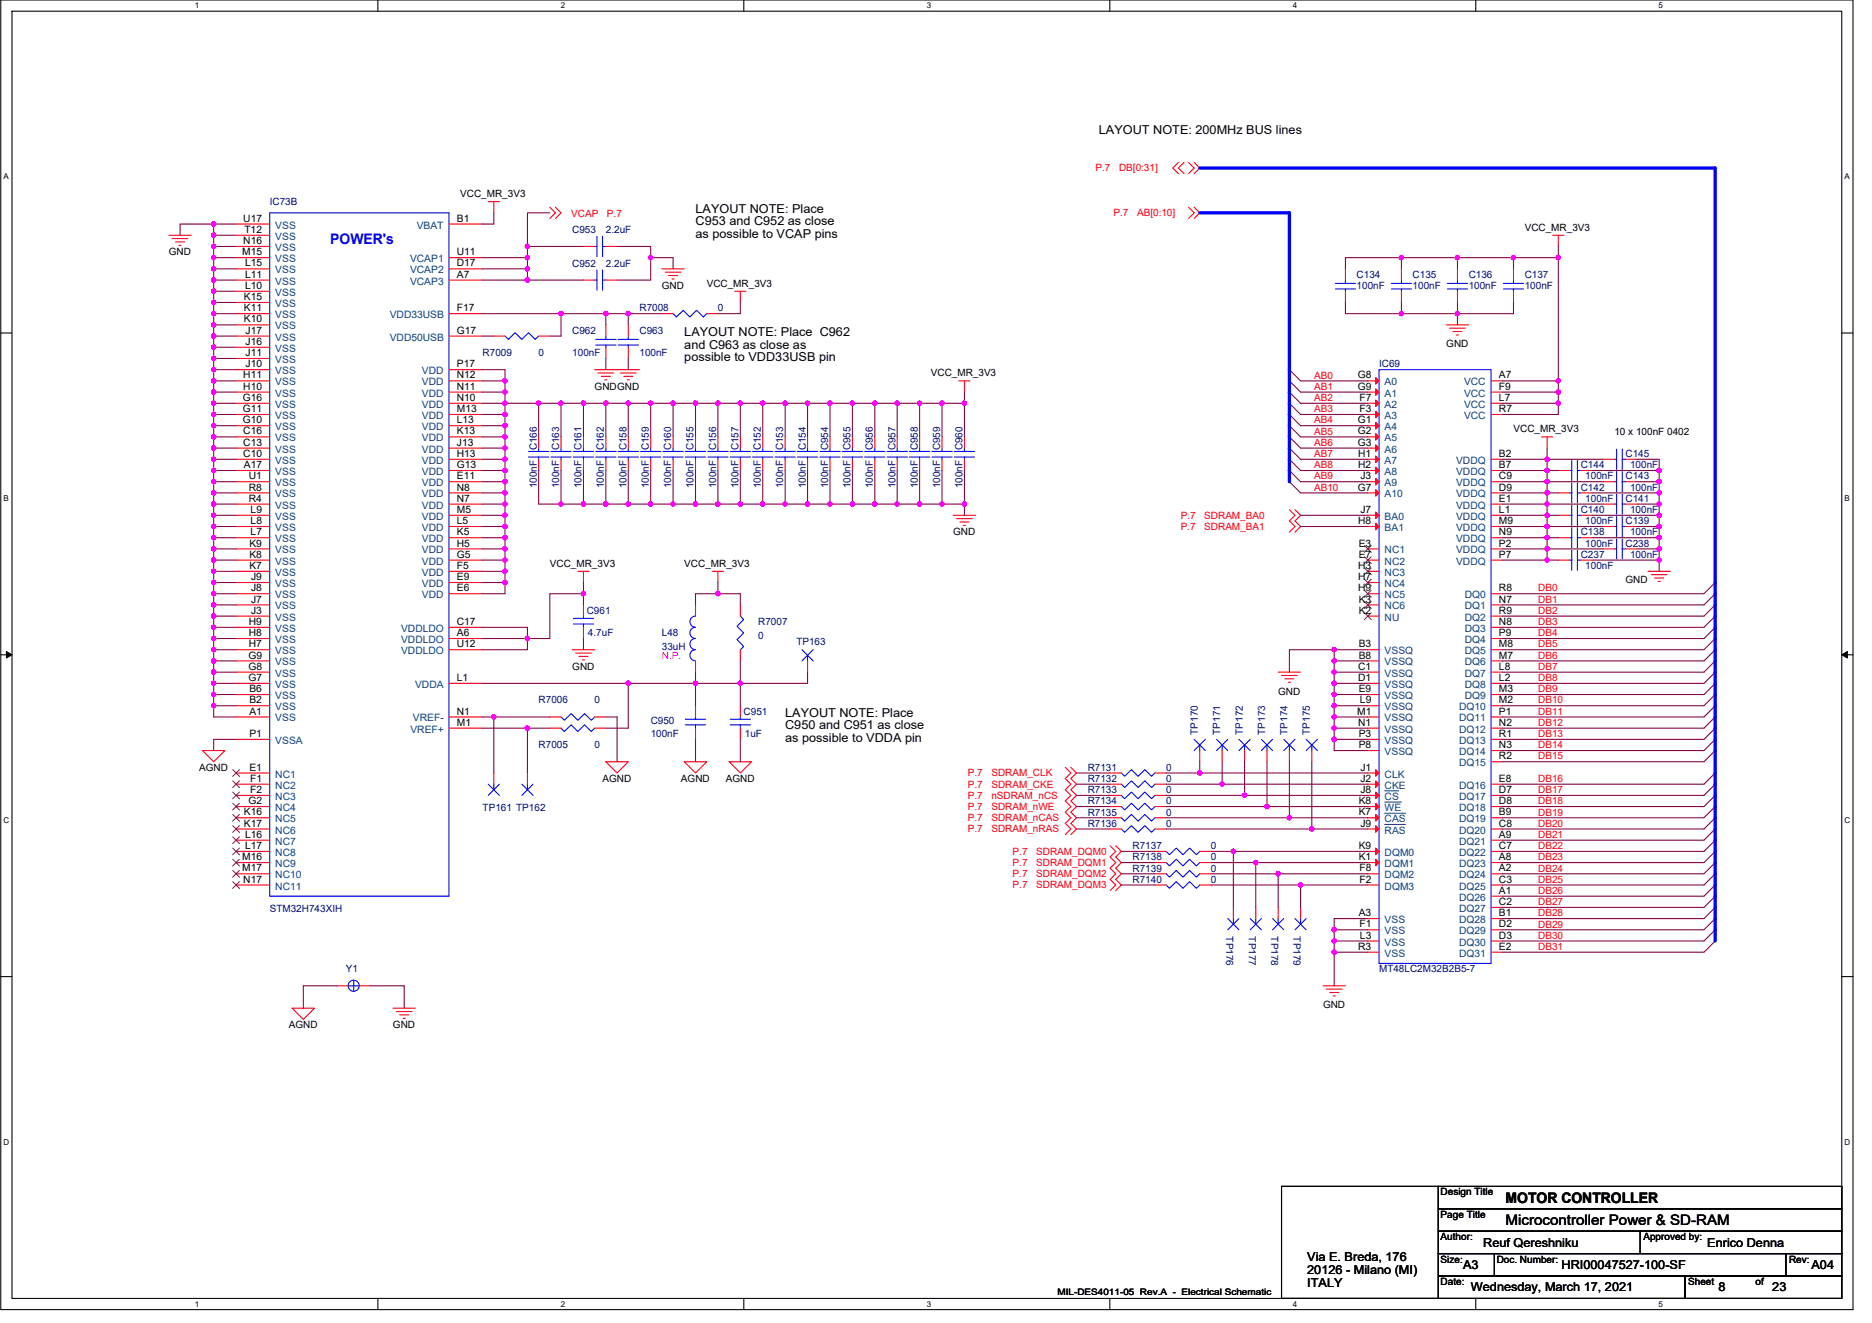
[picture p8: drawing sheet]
<svg xmlns="http://www.w3.org/2000/svg" width="297mm" height="210mm" viewBox="0 0 297 210" stroke-linecap="round" stroke-linejoin="round" font-family="sans-serif">
<defs><g id="words">
<text font-size="2.3" fill="#00f" x="52.4" y="38.8">POWER's</text>
<g font-size="2.3">
<text x="238.9" y="191">MOTOR CONTROLLER</text>
<text x="238.9" y="194.5">Microcontroller Power &amp; SD-RAM</text>
</g>
<g font-size="1.9">
<text x="174.4" y="21.3">LAYOUT NOTE: 200MHz BUS lines</text>
<text x="110.4" y="33.8">LAYOUT NOTE: Place</text>
<text x="110.4" y="35.8">C953 and C952 as close</text>
<text x="110.4" y="37.8">as possible to VCAP pins</text>
<text x="108.6" y="53.3">LAYOUT NOTE: Place C962</text>
<text x="108.6" y="55.3">and C963 as close as</text>
<text x="108.6" y="57.3">possible to VDD33USB pin</text>
<text x="124.6" y="113.8">LAYOUT NOTE: Place</text>
<text x="124.6" y="115.8">C950 and C951 as close</text>
<text x="124.6" y="117.8">as possible to VDDA pin</text>
<text x="235.3" y="197.9">Reuf Qereshniku</text>
<text x="270.9" y="197.9">Enrico Denna</text>
<text x="207.4" y="200.2">Via E. Breda, 176</text>
<text x="207.4" y="202.2">20126 - Milano (MI)</text>
<text x="232.2" y="201.4">A3</text>
<text x="247.8" y="201.4">HRI00047527-100-SF</text>
<text x="287.4" y="201.4">A04</text>
<text x="207.4" y="204.2">ITALY</text>
<text x="233.4" y="205">Wednesday, March 17, 2021</text>
<text x="272.7" y="205">8</text>
<text x="281.2" y="205">23</text>
</g>
<g font-size="1.6" fill="#f00">
<text x="173.8" y="27.2">P.7</text>
<text x="177.6" y="27.2">DB[0:31]</text>
<text x="90.6" y="34.5">VCAP</text>
<text x="96.3" y="34.5">P.7</text>
<text x="176.7" y="34.3">P.7</text>
<text x="180.4" y="34.3">AB[0:10]</text>
<text x="208.5" y="60.1">AB0</text>
<text x="208.5" y="61.9">AB1</text>
<text x="208.5" y="63.6">AB2</text>
<text x="208.5" y="65.4">AB3</text>
<text x="208.5" y="67.2">AB4</text>
<text x="208.5" y="69">AB5</text>
<text x="208.5" y="70.8">AB6</text>
<text x="208.5" y="72.5">AB7</text>
<text x="208.5" y="74.3">AB8</text>
<text x="208.5" y="76.1">AB9</text>
<text x="208.5" y="77.9">AB10</text>
<text x="187.3" y="82.3">P.7</text>
<text x="191.1" y="82.3">SDRAM_BA0</text>
<text x="187.3" y="84.1">P.7</text>
<text x="191.1" y="84.1">SDRAM_BA1</text>
<text x="244.1" y="93.9">DB0</text>
<text x="244.1" y="95.7">DB1</text>
<text x="244.1" y="97.4">DB2</text>
<text x="244.1" y="99.2">DB3</text>
<text x="244.1" y="101">DB4</text>
<text x="244.1" y="102.8">DB5</text>
<text x="244.1" y="104.5">DB6</text>
<text x="244.1" y="106.3">DB7</text>
<text x="244.1" y="108.1">DB8</text>
<text x="244.1" y="109.9">DB9</text>
<text x="244.1" y="111.7">DB10</text>
<text x="244.1" y="113.4">DB11</text>
<text x="244.1" y="115.2">DB12</text>
<text x="244.1" y="117">DB13</text>
<text x="244.1" y="118.8">DB14</text>
<text x="153.6" y="123.2">P.7</text>
<text x="153.6" y="125">P.7</text>
<text x="157.3" y="123.2">SDRAM_CLK</text>
<text x="157.3" y="125">SDRAM_CKE</text>
<text x="244.1" y="120.5">DB15</text>
<text x="244.1" y="124.1">DB16</text>
<text x="244.1" y="125.9">DB17</text>
<text x="153.6" y="126.8">P.7</text>
<text x="153.6" y="128.5">P.7</text>
<text x="153.6" y="130.3">P.7</text>
<text x="157.3" y="126.8">nSDRAM_nCS</text>
<text x="157.3" y="128.5">SDRAM_nWE</text>
<text x="157.3" y="130.3">SDRAM_nCAS</text>
<text x="244.1" y="127.7">DB18</text>
<text x="244.1" y="129.4">DB19</text>
<text x="244.1" y="131.2">DB20</text>
<text x="153.6" y="132.1">P.7</text>
<text x="157.3" y="132.1">SDRAM_nRAS</text>
<text x="160.7" y="135.7">P.7</text>
<text x="160.7" y="137.4">P.7</text>
<text x="164.4" y="135.7">SDRAM_DQM0</text>
<text x="164.4" y="137.4">SDRAM_DQM1</text>
<text x="244.1" y="133">DB21</text>
<text x="244.1" y="134.8">DB22</text>
<text x="244.1" y="136.5">DB23</text>
<text x="160.7" y="139.2">P.7</text>
<text x="160.7" y="141">P.7</text>
<text x="164.4" y="139.2">SDRAM_DQM2</text>
<text x="164.4" y="141">SDRAM_DQM3</text>
<text x="244.1" y="138.3">DB24</text>
<text x="244.1" y="140.1">DB25</text>
<text x="244.1" y="141.9">DB26</text>
<text x="244.1" y="143.7">DB27</text>
<text x="244.1" y="145.4">DB28</text>
<text x="244.1" y="147.2">DB29</text>
<text x="244.1" y="149">DB30</text>
<text x="244.1" y="150.8">DB31</text>
</g>
<g font-size="1.6">
<text x="38.6" y="35.2">U17</text>
<text x="72.5" y="35.2">B1</text>
<text x="73" y="31.3">VCC_MR_3V3</text>
<text x="26.8" y="40.5">GND</text>
<text x="38.4" y="40.5">M15</text>
<text x="38.6" y="38.7">N16</text>
<text x="38.8" y="37">T12</text>
<text x="72.5" y="40.5">U11</text>
<text x="241.9" y="36.6">VCC_MR_3V3</text>
<text x="38.7" y="47.6">K15</text>
<text x="38.9" y="45.8">L10</text>
<text x="38.9" y="44.1">L11</text>
<text x="38.9" y="42.3">L15</text>
<text x="72.5" y="42.3">D17</text>
<text x="72.5" y="44.1">A7</text>
<text x="105" y="45.9">GND</text>
<text x="112.1" y="45.5">VCC_MR_3V3</text>
<text x="38.7" y="51.2">K10</text>
<text x="38.7" y="49.4">K11</text>
<text x="39" y="53">J17</text>
<text x="72.5" y="49.4">F17</text>
<text x="72.5" y="53">G17</text>
<text x="39" y="58.3">J10</text>
<text x="39" y="56.5">J11</text>
<text x="39" y="54.7">J16</text>
<text x="72.5" y="58.3">P17</text>
<text x="147.7" y="59.7">VCC_MR_3V3</text>
<text x="229.5" y="55.1">GND</text>
<text x="38.5" y="65.4">G11</text>
<text x="38.5" y="63.6">G16</text>
<text x="38.6" y="61.8">H10</text>
<text x="38.6" y="60.1">H11</text>
<text x="72.5" y="65.4">M13</text>
<text x="72.5" y="63.6">N10</text>
<text x="72.5" y="61.8">N11</text>
<text x="72.5" y="60.1">N12</text>
<text x="94.4" y="61.9">GNDGND</text>
<text x="215.4" y="60.1">G8</text>
<text x="215.4" y="61.8">G9</text>
<text x="215.7" y="63.6">F7</text>
<text x="215.7" y="65.4">F3</text>
<text x="237.8" y="60.1">A7</text>
<text x="237.8" y="61.8">F9</text>
<text x="237.8" y="63.6">L7</text>
<text x="237.8" y="65.4">R7</text>
<text x="38.5" y="67.2">G10</text>
<text x="38.6" y="70.7">C13</text>
<text x="38.6" y="69">C16</text>
<text x="72.5" y="70.7">J13</text>
<text x="72.5" y="69">K13</text>
<text x="72.5" y="67.2">L13</text>
<text x="215.4" y="67.2">G1</text>
<text x="215.4" y="69">G2</text>
<text x="215.4" y="70.7">G3</text>
<text x="240.2" y="68.6">VCC_MR_3V3</text>
<text x="256.2" y="69">10 x 100nF 0402</text>
<text x="38.6" y="72.5">C10</text>
<text x="38.7" y="74.3">A17</text>
<text x="39.5" y="77.9">R8</text>
<text x="39.5" y="76.1">U1</text>
<text x="72.5" y="76.1">E11</text>
<text x="72.5" y="74.3">G13</text>
<text x="72.5" y="72.5">H13</text>
<text x="72.5" y="77.9">N8</text>
<text x="215.4" y="77.9">G7</text>
<text x="215.5" y="72.5">H1</text>
<text x="215.5" y="74.3">H2</text>
<text x="215.9" y="76.1">J3</text>
<text x="237.8" y="76.1">C9</text>
<text x="237.8" y="74.3">B7</text>
<text x="237.8" y="72.5">B2</text>
<text x="237.8" y="77.9">D9</text>
<text x="39.5" y="79.6">R4</text>
<text x="39.8" y="83.2">L8</text>
<text x="39.8" y="81.4">L9</text>
<text x="72.5" y="83.2">L5</text>
<text x="72.5" y="81.4">M5</text>
<text x="72.5" y="79.6">N7</text>
<text x="215.5" y="83.2">H8</text>
<text x="215.9" y="81.4">J7</text>
<text x="237.8" y="79.6">E1</text>
<text x="237.8" y="81.4">L1</text>
<text x="237.8" y="83.2">M9</text>
<text x="39.6" y="88.5">K8</text>
<text x="39.6" y="86.7">K9</text>
<text x="39.8" y="85">L7</text>
<text x="72.5" y="88.5">G5</text>
<text x="72.5" y="86.7">H5</text>
<text x="72.5" y="85">K5</text>
<text x="87.2" y="90">VCC_MR_3V3</text>
<text x="108.6" y="90">VCC_MR_3V3</text>
<text x="151.3" y="85">GND</text>
<text x="215.6" y="86.7">E3</text>
<text x="215.6" y="88.5">E7</text>
<text x="237.8" y="85">N9</text>
<text x="237.8" y="86.7">P2</text>
<text x="237.8" y="88.5">P7</text>
<text x="39.6" y="90.3">K7</text>
<text x="39.9" y="95.6">J7</text>
<text x="39.9" y="93.9">J8</text>
<text x="39.9" y="92.1">J9</text>
<text x="72.5" y="93.9">E6</text>
<text x="72.5" y="92.1">E9</text>
<text x="72.5" y="90.3">F5</text>
<text x="215.5" y="93.9">H9</text>
<text x="215.5" y="90.3">H3</text>
<text x="215.5" y="92.1">H7</text>
<text x="215.6" y="95.6">K3</text>
<text x="237.8" y="93.9">R8</text>
<text x="237.8" y="95.6">N7</text>
<text x="257.9" y="92.5">GND</text>
<text x="39.5" y="101">H8</text>
<text x="39.5" y="99.2">H9</text>
<text x="39.9" y="97.4">J3</text>
<text x="72.5" y="99.2">C17</text>
<text x="72.5" y="101">A6</text>
<text x="215.6" y="97.4">K2</text>
<text x="237.8" y="97.4">R9</text>
<text x="237.8" y="99.2">N8</text>
<text x="237.8" y="101">P9</text>
<text x="39.4" y="106.3">G8</text>
<text x="39.4" y="104.5">G9</text>
<text x="39.5" y="102.7">H7</text>
<text x="72.5" y="102.7">U12</text>
<text x="90.8" y="106.3">GND</text>
<text x="215.5" y="106.3">C1</text>
<text x="215.6" y="102.7">B3</text>
<text x="215.6" y="104.5">B8</text>
<text x="237.8" y="102.7">M8</text>
<text x="237.8" y="104.5">M7</text>
<text x="237.8" y="106.3">L8</text>
<text x="39.4" y="108.1">G7</text>
<text x="39.6" y="113.4">A1</text>
<text x="39.6" y="111.6">B2</text>
<text x="39.6" y="109.9">B6</text>
<text x="72.5" y="108.1">L1</text>
<text x="72.5" y="113.4">N1</text>
<text x="202.8" y="110.2">GND</text>
<text x="215.3" y="113.4">M1</text>
<text x="215.5" y="108.1">D1</text>
<text x="215.6" y="109.9">E9</text>
<text x="215.8" y="111.6">L9</text>
<text x="237.8" y="108.1">L2</text>
<text x="237.8" y="109.9">M3</text>
<text x="237.8" y="111.6">M2</text>
<text x="237.8" y="113.4">P1</text>
<text x="39.6" y="117">P1</text>
<text x="72.5" y="115.2">M1</text>
<text x="215.5" y="115.2">N1</text>
<text x="215.6" y="117">P3</text>
<text x="215.6" y="118.7">P8</text>
<text x="237.8" y="115.2">N2</text>
<text x="237.8" y="117">R1</text>
<text x="237.8" y="118.7">N3</text>
<text x="31.6" y="122.3">AGND</text>
<text x="39.6" y="122.3">E1</text>
<text x="39.7" y="124.1">F1</text>
<text x="39.7" y="125.9">F2</text>
<text x="95.6" y="124.1">AGND</text>
<text x="108.1" y="124.1">AGND</text>
<text x="115.2" y="124.1">AGND</text>
<text x="215.9" y="125.9">J8</text>
<text x="215.9" y="122.3">J1</text>
<text x="215.9" y="124.1">J2</text>
<text x="237.8" y="120.5">R2</text>
<text x="237.8" y="125.9">D7</text>
<text x="237.8" y="124.1">E8</text>
<text x="38.7" y="129.4">K16</text>
<text x="38.7" y="131.2">K17</text>
<text x="39.4" y="127.6">G2</text>
<text x="215.6" y="129.4">K7</text>
<text x="215.6" y="127.6">K8</text>
<text x="215.9" y="131.2">J9</text>
<text x="237.8" y="127.6">D8</text>
<text x="237.8" y="131.2">C8</text>
<text x="237.8" y="129.4">B9</text>
<text x="38.4" y="136.5">M16</text>
<text x="38.9" y="133">L16</text>
<text x="38.9" y="134.7">L17</text>
<text x="215.6" y="134.7">K9</text>
<text x="215.6" y="136.5">K1</text>
<text x="237.8" y="134.7">C7</text>
<text x="237.8" y="133">A9</text>
<text x="237.8" y="136.5">A8</text>
<text x="38.4" y="138.3">M17</text>
<text x="38.6" y="140.1">N17</text>
<text x="215.7" y="138.3">F8</text>
<text x="215.7" y="140.1">F2</text>
<text x="237.8" y="141.9">A1</text>
<text x="237.8" y="140.1">C3</text>
<text x="237.8" y="138.3">A2</text>
<text x="237.8" y="143.6">C2</text>
<text x="215.6" y="145.4">A3</text>
<text x="215.7" y="147.2">F1</text>
<text x="215.8" y="149">L3</text>
<text x="237.8" y="149">D3</text>
<text x="237.8" y="147.2">D2</text>
<text x="237.8" y="145.4">B1</text>
<text x="215.5" y="150.7">R3</text>
<text x="237.8" y="150.7">E2</text>
<text x="209.9" y="160">GND</text>
<text x="45.8" y="163.2">AGND</text>
<text x="62.4" y="163.2">GND</text>
<text x="228.6" y="189.7">Design Title</text>
<text x="228.6" y="193.3">Page Title</text>
<text x="228.6" y="196.8">Author:</text>
<text x="260.8" y="196.8">Approved by:</text>
<text x="228.6" y="200.4">Size:</text>
<text x="228.6" y="203.9">Date:</text>
<text x="237.5" y="200.4">Doc. Number:</text>
<text x="267.9" y="203.9">Sheet</text>
<text x="278.5" y="203.9">of</text>
<text x="283.9" y="200.4">Rev:</text>
</g>
<g font-size="1.6" fill="#000080">
<text x="42.8" y="32.5">IC73B</text>
<text x="90.8" y="37">C953</text>
<text x="96.1" y="37">2.2uF</text>
<text x="90.8" y="42.3">C952</text>
<text x="96.1" y="42.3">2.2uF</text>
<text x="215.3" y="44.1">C134</text>
<text x="215.3" y="45.9">100nF</text>
<text x="224.2" y="44.1">C135</text>
<text x="224.2" y="45.9">100nF</text>
<text x="233" y="44.1">C136</text>
<text x="233" y="45.9">100nF</text>
<text x="241.9" y="44.1">C137</text>
<text x="241.9" y="45.9">100nF</text>
<text x="90.8" y="53">C962</text>
<text x="101.5" y="49.4">R7008</text>
<text x="101.5" y="53">C963</text>
<text x="113.9" y="49.4">0</text>
<text x="76.6" y="56.5">R7009</text>
<text x="85.5" y="56.5">0</text>
<text x="90.8" y="56.5">100nF</text>
<text x="101.5" y="56.5">100nF</text>
<text x="218.8" y="58.3">IC69</text>
<text x="85.2" y="71.5" transform="rotate(-90 85.2 71.5)">C166</text>
<text x="88.7" y="71.5" transform="rotate(-90 88.7 71.5)">C163</text>
<text x="92.3" y="71.5" transform="rotate(-90 92.3 71.5)">C161</text>
<text x="95.8" y="71.5" transform="rotate(-90 95.8 71.5)">C162</text>
<text x="99.4" y="71.5" transform="rotate(-90 99.4 71.5)">C158</text>
<text x="103" y="71.5" transform="rotate(-90 103 71.5)">C159</text>
<text x="106.5" y="71.5" transform="rotate(-90 106.5 71.5)">C160</text>
<text x="110.1" y="71.5" transform="rotate(-90 110.1 71.5)">C155</text>
<text x="113.6" y="71.5" transform="rotate(-90 113.6 71.5)">C156</text>
<text x="117.2" y="71.5" transform="rotate(-90 117.2 71.5)">C157</text>
<text x="120.7" y="71.5" transform="rotate(-90 120.7 71.5)">C152</text>
<text x="124.3" y="71.5" transform="rotate(-90 124.3 71.5)">C153</text>
<text x="127.8" y="71.5" transform="rotate(-90 127.8 71.5)">C154</text>
<text x="131.4" y="71.5" transform="rotate(-90 131.4 71.5)">C954</text>
<text x="135" y="71.5" transform="rotate(-90 135 71.5)">C955</text>
<text x="138.5" y="71.5" transform="rotate(-90 138.5 71.5)">C956</text>
<text x="142.1" y="71.5" transform="rotate(-90 142.1 71.5)">C957</text>
<text x="145.6" y="71.5" transform="rotate(-90 145.6 71.5)">C958</text>
<text x="149.2" y="71.5" transform="rotate(-90 149.2 71.5)">C959</text>
<text x="152.7" y="71.5" transform="rotate(-90 152.7 71.5)">C960</text>
<text x="85.2" y="77.5" transform="rotate(-90 85.2 77.5)">100nF</text>
<text x="88.7" y="77.5" transform="rotate(-90 88.7 77.5)">100nF</text>
<text x="92.3" y="77.5" transform="rotate(-90 92.3 77.5)">100nF</text>
<text x="95.8" y="77.5" transform="rotate(-90 95.8 77.5)">100nF</text>
<text x="99.4" y="77.5" transform="rotate(-90 99.4 77.5)">100nF</text>
<text x="103" y="77.5" transform="rotate(-90 103 77.5)">100nF</text>
<text x="106.5" y="77.5" transform="rotate(-90 106.5 77.5)">100nF</text>
<text x="110.1" y="77.5" transform="rotate(-90 110.1 77.5)">100nF</text>
<text x="113.6" y="77.5" transform="rotate(-90 113.6 77.5)">100nF</text>
<text x="117.2" y="77.5" transform="rotate(-90 117.2 77.5)">100nF</text>
<text x="120.7" y="77.5" transform="rotate(-90 120.7 77.5)">100nF</text>
<text x="124.3" y="77.5" transform="rotate(-90 124.3 77.5)">100nF</text>
<text x="127.8" y="77.5" transform="rotate(-90 127.8 77.5)">100nF</text>
<text x="131.4" y="77.5" transform="rotate(-90 131.4 77.5)">100nF</text>
<text x="135" y="77.5" transform="rotate(-90 135 77.5)">100nF</text>
<text x="138.5" y="77.5" transform="rotate(-90 138.5 77.5)">100nF</text>
<text x="142.1" y="77.5" transform="rotate(-90 142.1 77.5)">100nF</text>
<text x="145.6" y="77.5" transform="rotate(-90 145.6 77.5)">100nF</text>
<text x="149.2" y="77.5" transform="rotate(-90 149.2 77.5)">100nF</text>
<text x="152.7" y="77.5" transform="rotate(-90 152.7 77.5)">100nF</text>
<text x="250.8" y="77.9">C142</text>
<text x="250.8" y="74.3">C144</text>
<text x="251.5" y="76.1">100nF</text>
<text x="257.9" y="76.1">C143</text>
<text x="257.9" y="72.5">C145</text>
<text x="258.7" y="77.9">100nF</text>
<text x="258.7" y="74.3">100nF</text>
<text x="250.8" y="81.4">C140</text>
<text x="251.5" y="83.2">100nF</text>
<text x="251.5" y="79.7">100nF</text>
<text x="257.9" y="79.7">C141</text>
<text x="257.9" y="83.2">C139</text>
<text x="258.7" y="81.4">100nF</text>
<text x="250.8" y="85">C138</text>
<text x="250.8" y="88.5">C237</text>
<text x="251.5" y="86.8">100nF</text>
<text x="257.9" y="86.8">C238</text>
<text x="258.7" y="88.5">100nF</text>
<text x="258.7" y="85">100nF</text>
<text x="251.5" y="90.3">100nF</text>
<text x="93.1" y="97.4">C961</text>
<text x="93.3" y="101">4.7uF</text>
<text x="105" y="101">L48</text>
<text x="120.3" y="99.2">R7007</text>
<text x="120.3" y="101.3">0</text>
<text x="105" y="103.1">33uH</text>
<text x="126.4" y="102.4">TP163</text>
<text x="85.5" y="111.7">R7006</text>
<text x="94.4" y="111.7">0</text>
<text x="118" y="113.4">C951</text>
<text x="85.5" y="118.8">R7005</text>
<text x="94.4" y="118.8">0</text>
<text x="103.2" y="114.9">C950</text>
<text x="103.2" y="117">100nF</text>
<text x="118.2" y="117">1uF</text>
<text x="190.1" y="116.6" transform="rotate(-90 190.1 116.6)">TP170</text>
<text x="193.6" y="116.6" transform="rotate(-90 193.6 116.6)">TP171</text>
<text x="197.2" y="116.6" transform="rotate(-90 197.2 116.6)">TP172</text>
<text x="200.7" y="116.6" transform="rotate(-90 200.7 116.6)">TP173</text>
<text x="204.3" y="116.6" transform="rotate(-90 204.3 116.6)">TP174</text>
<text x="207.9" y="116.6" transform="rotate(-90 207.9 116.6)">TP175</text>
<text x="172.6" y="124.1">R7132</text>
<text x="172.6" y="125.9">R7133</text>
<text x="172.6" y="122.3">R7131</text>
<text x="185" y="124.1">0</text>
<text x="185" y="125.9">0</text>
<text x="185" y="122.3">0</text>
<text x="76.6" y="128.7">TP161 TP162</text>
<text x="172.6" y="127.7">R7134</text>
<text x="172.6" y="129.4">R7135</text>
<text x="172.6" y="131.2">R7136</text>
<text x="185" y="127.7">0</text>
<text x="185" y="129.4">0</text>
<text x="185" y="131.2">0</text>
<text x="179.7" y="136.5">R7138</text>
<text x="179.7" y="134.8">R7137</text>
<text x="192.1" y="136.5">0</text>
<text x="192.1" y="134.8">0</text>
<text x="179.7" y="138.3">R7139</text>
<text x="179.7" y="140.1">R7140</text>
<text x="192.1" y="138.3">0</text>
<text x="192.1" y="140.1">0</text>
<text x="42.8" y="144.7">STM32H743XIH</text>
<text x="194.6" y="148.6" transform="rotate(90 194.6 148.6)">TP176</text>
<text x="198.1" y="148.6" transform="rotate(90 198.1 148.6)">TP177</text>
<text x="201.7" y="148.6" transform="rotate(90 201.7 148.6)">TP178</text>
<text x="205.2" y="148.6" transform="rotate(90 205.2 148.6)">TP179</text>
<text x="54.9" y="154.3">Y1</text>
<text x="218.8" y="154.3">MT48LC2M32B2B5-7</text>
</g>
<g font-size="1.6" fill="#004080">
<text x="43.7" y="41.6">VSS</text>
<text x="43.7" y="39.8">VSS</text>
<text x="43.7" y="38.1">VSS</text>
<text x="43.7" y="36.3">VSS</text>
<text x="65.1" y="41.6">VCAP1</text>
<text x="66.1" y="36.3">VBAT</text>
<text x="43.7" y="46.9">VSS</text>
<text x="43.7" y="45.2">VSS</text>
<text x="43.7" y="43.4">VSS</text>
<text x="65.1" y="43.4">VCAP2</text>
<text x="65.1" y="45.2">VCAP3</text>
<text x="43.7" y="52.3">VSS</text>
<text x="43.7" y="50.5">VSS</text>
<text x="43.7" y="48.7">VSS</text>
<text x="61.8" y="50.5">VDD33USB</text>
<text x="43.7" y="59.4">VSS</text>
<text x="43.7" y="57.6">VSS</text>
<text x="43.7" y="55.8">VSS</text>
<text x="43.7" y="54.1">VSS</text>
<text x="61.8" y="54.1">VDD50USB</text>
<text x="66.9" y="59.4">VDD</text>
<text x="43.7" y="64.7">VSS</text>
<text x="43.7" y="62.9">VSS</text>
<text x="43.7" y="61.2">VSS</text>
<text x="66.9" y="64.7">VDD</text>
<text x="66.9" y="62.9">VDD</text>
<text x="66.9" y="61.2">VDD</text>
<text x="219.7" y="61.2">A0</text>
<text x="219.7" y="62.9">A1</text>
<text x="219.7" y="64.7">A2</text>
<text x="232.3" y="61.2">VCC</text>
<text x="232.3" y="62.9">VCC</text>
<text x="232.3" y="64.7">VCC</text>
<text x="43.7" y="71.8">VSS</text>
<text x="43.7" y="70.1">VSS</text>
<text x="43.7" y="68.3">VSS</text>
<text x="43.7" y="66.5">VSS</text>
<text x="66.9" y="71.8">VDD</text>
<text x="66.9" y="70.1">VDD</text>
<text x="66.9" y="68.3">VDD</text>
<text x="66.9" y="66.5">VDD</text>
<text x="219.7" y="66.5">A3</text>
<text x="219.7" y="68.3">A4</text>
<text x="219.7" y="70.1">A5</text>
<text x="219.7" y="71.8">A6</text>
<text x="232.3" y="66.5">VCC</text>
<text x="43.7" y="77.2">VSS</text>
<text x="43.7" y="75.4">VSS</text>
<text x="43.7" y="73.6">VSS</text>
<text x="66.9" y="77.2">VDD</text>
<text x="66.9" y="75.4">VDD</text>
<text x="66.9" y="73.6">VDD</text>
<text x="219.7" y="73.6">A7</text>
<text x="219.7" y="75.4">A8</text>
<text x="219.7" y="77.2">A9</text>
<text x="231.1" y="77.2">VDDQ</text>
<text x="231.1" y="75.4">VDDQ</text>
<text x="231.1" y="73.6">VDDQ</text>
<text x="43.7" y="82.5">VSS</text>
<text x="43.7" y="80.7">VSS</text>
<text x="43.7" y="79">VSS</text>
<text x="66.9" y="82.5">VDD</text>
<text x="66.9" y="80.7">VDD</text>
<text x="66.9" y="79">VDD</text>
<text x="219.7" y="82.5">BA0</text>
<text x="219.7" y="79">A10</text>
<text x="231.1" y="80.7">VDDQ</text>
<text x="231.1" y="79">VDDQ</text>
<text x="231.1" y="82.5">VDDQ</text>
<text x="43.7" y="89.6">VSS</text>
<text x="43.7" y="87.8">VSS</text>
<text x="43.7" y="86.1">VSS</text>
<text x="43.7" y="84.3">VSS</text>
<text x="66.9" y="89.6">VDD</text>
<text x="66.9" y="87.8">VDD</text>
<text x="66.9" y="86.1">VDD</text>
<text x="66.9" y="84.3">VDD</text>
<text x="219.7" y="84.3">BA1</text>
<text x="219.7" y="87.8">NC1</text>
<text x="219.7" y="89.6">NC2</text>
<text x="231.1" y="84.3">VDDQ</text>
<text x="231.1" y="86.1">VDDQ</text>
<text x="231.1" y="87.8">VDDQ</text>
<text x="231.1" y="89.6">VDDQ</text>
<text x="43.7" y="95">VSS</text>
<text x="43.7" y="93.2">VSS</text>
<text x="43.7" y="91.4">VSS</text>
<text x="66.9" y="95">VDD</text>
<text x="66.9" y="93.2">VDD</text>
<text x="66.9" y="91.4">VDD</text>
<text x="219.7" y="95">NC5</text>
<text x="219.7" y="91.4">NC3</text>
<text x="219.7" y="93.2">NC4</text>
<text x="232.4" y="95">DQ0</text>
<text x="43.7" y="96.7">VSS</text>
<text x="43.7" y="100.3">VSS</text>
<text x="43.7" y="98.5">VSS</text>
<text x="63.6" y="100.3">VDDLDO</text>
<text x="219.7" y="96.7">NC6</text>
<text x="219.7" y="98.5">NU</text>
<text x="232.4" y="96.7">DQ1</text>
<text x="232.4" y="98.5">DQ2</text>
<text x="232.4" y="100.3">DQ3</text>
<text x="43.7" y="107.4">VSS</text>
<text x="43.7" y="105.6">VSS</text>
<text x="43.7" y="103.8">VSS</text>
<text x="43.7" y="102.1">VSS</text>
<text x="63.6" y="103.8">VDDLDO</text>
<text x="63.6" y="102.1">VDDLDO</text>
<text x="219.7" y="103.8">VSSQ</text>
<text x="219.7" y="105.6">VSSQ</text>
<text x="219.7" y="107.4">VSSQ</text>
<text x="232.4" y="102.1">DQ4</text>
<text x="232.4" y="103.8">DQ5</text>
<text x="232.4" y="105.6">DQ6</text>
<text x="232.4" y="107.4">DQ7</text>
<text x="43.7" y="112.7">VSS</text>
<text x="43.7" y="111">VSS</text>
<text x="43.7" y="109.2">VSS</text>
<text x="65.9" y="109.2">VDDA</text>
<text x="219.7" y="109.2">VSSQ</text>
<text x="219.7" y="111">VSSQ</text>
<text x="219.7" y="112.7">VSSQ</text>
<text x="231.5" y="112.7">DQ10</text>
<text x="232.4" y="109.2">DQ8</text>
<text x="232.4" y="111">DQ9</text>
<text x="43.7" y="114.5">VSS</text>
<text x="43.7" y="118.1">VSSA</text>
<text x="65.1" y="116.3">VREF+</text>
<text x="65.5" y="114.5">VREF-</text>
<text x="219.7" y="114.5">VSSQ</text>
<text x="219.7" y="116.3">VSSQ</text>
<text x="219.7" y="118.1">VSSQ</text>
<text x="219.7" y="119.8">VSSQ</text>
<text x="231.5" y="114.5">DQ11</text>
<text x="231.5" y="116.3">DQ12</text>
<text x="231.5" y="118.1">DQ13</text>
<text x="231.5" y="119.8">DQ14</text>
<text x="43.7" y="123.4">NC1</text>
<text x="43.7" y="125.2">NC2</text>
<text x="219.7" y="123.4">CLK</text>
<text x="219.7" y="125.2">CKE</text>
<text x="231.5" y="121.6">DQ15</text>
<text x="231.5" y="125.2">DQ16</text>
<text x="43.7" y="127">NC3</text>
<text x="43.7" y="128.7">NC4</text>
<text x="43.7" y="130.5">NC5</text>
<text x="219.7" y="127">CS</text>
<text x="219.7" y="130.5">CAS</text>
<text x="219.7" y="128.7">WE</text>
<text x="231.5" y="128.7">DQ18</text>
<text x="231.5" y="130.5">DQ19</text>
<text x="231.5" y="127">DQ17</text>
<text x="43.7" y="132.3">NC6</text>
<text x="43.7" y="134.1">NC7</text>
<text x="43.7" y="135.8">NC8</text>
<text x="43.7" y="137.6">NC9</text>
<text x="219.7" y="132.3">RAS</text>
<text x="219.7" y="135.8">DQM0</text>
<text x="219.7" y="137.6">DQM1</text>
<text x="231.5" y="132.3">DQ20</text>
<text x="231.5" y="135.8">DQ22</text>
<text x="231.5" y="134.1">DQ21</text>
<text x="231.5" y="137.6">DQ23</text>
<text x="43.7" y="141.2">NC11</text>
<text x="43.7" y="139.4">NC10</text>
<text x="219.7" y="139.4">DQM2</text>
<text x="219.7" y="141.2">DQM3</text>
<text x="231.5" y="143">DQ26</text>
<text x="231.5" y="141.2">DQ25</text>
<text x="231.5" y="139.4">DQ24</text>
<text x="219.7" y="148.3">VSS</text>
<text x="219.7" y="146.5">VSS</text>
<text x="231.5" y="148.3">DQ29</text>
<text x="231.5" y="146.5">DQ28</text>
<text x="231.5" y="144.7">DQ27</text>
<text x="219.7" y="150.1">VSS</text>
<text x="219.7" y="151.8">VSS</text>
<text x="231.5" y="150.1">DQ30</text>
<text x="231.5" y="151.8">DQ31</text>
</g>
<text font-size="1.6" fill="#f0f" x="105" y="104.5">N.P.</text>
<text font-size="1.4" x="167.8" y="205.6">MIL-DES4011-05 Rev.A - Electrical Schematic</text>
<g font-size="1.3">
<text x="30.9" y="1.3">1</text>
<text x="89" y="1.3">2</text>
<text x="147" y="1.3">3</text>
<text x="205.1" y="1.3">4</text>
<text x="263.2" y="1.3">5</text>
<text x=".6" y="28.4">A</text>
<text x="292.7" y="28.4">A</text>
<text x=".6" y="79.5">B</text>
<text x="292.7" y="79.5">B</text>
<text x=".6" y="130.6">C</text>
<text x="292.7" y="130.6">C</text>
<text x=".6" y="181.7">D</text>
<text x="292.7" y="181.7">D</text>
<text x="30.9" y="207.4">1</text>
<text x="89" y="207.4">2</text>
<text x="147" y="207.4">3</text>
<text x="205.1" y="207.4">4</text>
<text x="263.2" y="207.4">5</text>
</g>
</g></defs>
<path d="M.1 0h293.9v207.9h-293.9zM1.9 1.8h290.3v204.3h-290.3z" fill="none" stroke="#000" stroke-width=".17"/>
<g fill="#fff">
<path d="M30.9 .2h.7v1.4h-.7z"/>
<path d="M30.9 206.3h.7v1.4h-.7z"/>
</g>
<path d="M60 0v1.8M60 206.1v1.8" fill="none" stroke="#000" stroke-width=".17"/>
<g fill="#fff">
<path d="M89 .2h.7v1.4h-.7z"/>
<path d="M89 206.3h.7v1.4h-.7z"/>
</g>
<path d="M118 0v1.8M118 206.1v1.8" fill="none" stroke="#000" stroke-width=".17"/>
<g fill="#fff">
<path d="M147 .2h.7v1.4h-.7z"/>
<path d="M147 206.3h.7v1.4h-.7z"/>
</g>
<path d="M176.1 0v1.8M176.1 206.1v1.8" fill="none" stroke="#000" stroke-width=".17"/>
<g fill="#fff">
<path d="M205.1 .2h.7v1.4h-.7z"/>
<path d="M205.1 206.3h.7v1.4h-.7z"/>
</g>
<path d="M234.2 0v1.8M234.2 206.1v1.8" fill="none" stroke="#000" stroke-width=".17"/>
<g fill="#fff">
<path d="M263.2 .2h.7v1.4h-.7z"/>
<path d="M263.2 206.3h.7v1.4h-.7z"/>
<path d="M.5 27.3h.9v1.4h-.9z"/>
<path d="M292.7 27.3h.8v1.4h-.8z"/>
<path d="M.6 78.4h.8v1.4h-.8z"/>
<path d="M292.7 78.4h.8v1.4h-.8z"/>
</g>
<path d="M.1 52.9h1.8M292.2 52.9h1.8" fill="none" stroke="#000" stroke-width=".17"/>
<g fill="#fff">
<path d="M.6 129.5h.9v1.4h-.9z"/>
<path d="M292.7 129.5h.9v1.4h-.9z"/>
</g>
<path d="M.1 103.9h1.8M292.2 103.9h1.8" fill="none" stroke="#000" stroke-width=".17"/>
<path d="M1 103.4l.9 .5-.9 .5zM292.2 103.9l.9-.5v1z" fill="#000" stroke="#000" stroke-width=".16"/>
<g fill="#fff">
<path d="M.6 180.5h.9v1.4h-.9z"/>
<path d="M292.7 180.5h.9v1.4h-.9z"/>
</g>
<path d="M.1 155h1.8M292.2 155h1.8M203.3 188.3h24.9v17.8h-24.9zM228.2 191.9h64v3.5h-64zM228.2 195.4h64v3.6h-64zM228.2 199h8.9v3.5h-8.9zM228.2 188.3h64v3.6h-64zM237.1 199h46.3v3.5h-46.3zM260.2 195.4v3.6M283.4 199h8.8v3.5h-8.8zM228.2 202.5h39.2v3.6h-39.2zM267.4 202.5h24.8v3.6h-24.8z" fill="none" stroke="#000" stroke-width=".17"/>
<g fill="none" stroke="#f00" stroke-width=".17">
<path d="M26.8 37.3h3.5M27.3 37.9h2.5M27.9 38.4h1.4M28.4 38.9h.3M37.5 39.1h5.3M37.5 37.3h5.3M37.5 35.6h5.3M71.2 35.6h5.4M77.5 32h1.7M78.4 32v1.8M87.2 32.9l.9 .9-.9 .9M88.1 32.9l.9 .9-.9 .9"/>
<path d="M92.6 39.1h1.8M96.1 39.1h1.8M187 25.8l-.9 .9 .9 .9M187.9 25.8l-.9 .9 .9 .9M188.6 25.8l.9 .9-.9 .9M188.6 32.9l.9 .9-.9 .9M189.5 25.8l.9 .9-.9 .9M189.5 32.9l.9 .9-.9 .9M246.4 37.3h1.8M247.3 37.3v1.8M37.5 58.7h5.3M37.5 56.9h5.3"/>
<path d="M37.5 55.1h5.3M37.5 53.3h5.3M37.5 51.6h5.3M37.5 49.8h5.3M37.5 48h5.3M37.5 46.2h5.3M37.5 44.4h5.3M37.5 42.7h5.3M37.5 40.9h5.3M71.2 40.9h5.4M71.2 42.7h5.4M71.2 44.4h5.4"/>
<path d="M71.2 49.8h5.4M71.2 53.3h5.4M71.2 58.7h5.4M78.4 53.3h1.7M85.5 53.3h1.7M92.6 44.4h1.8M94.4 58.7h7.1M94.9 59.2h2.5M95.4 59.7h1.5M96.1 55.1v1.8M96.1 51.6v1.7M96.1 44.4h1.8"/>
<path d="M98.4 59.2h2.5M99 59.7h1.4M99.7 55.1v1.8M99.7 51.6v1.7M105 42.7h3.6M105 49.8h1.8M105.6 43.2h2.5M106.1 43.7h1.4M106.6 44.3h.4M112.1 49.8h1.8M116.6 46.2h1.8M117.5 46.2v1.8"/>
<path d="M213.5 46.2v1.8M213.5 42.7v1.7M222.4 46.2v1.8M222.4 42.7v1.7M229.5 51.6h3.5M230 52.1h2.5M230.5 52.6h1.5M231.1 53.2h.3M231.3 46.2v1.8M231.3 42.7v1.7M240.2 46.2v1.8M240.2 42.7v1.7"/>
<path d="M37.5 78.2h5.3M37.5 76.5h5.3M37.5 74.7h5.3M37.5 72.9h5.3M37.5 71.1h5.3M37.5 69.3h5.3M37.5 67.6h5.3M37.5 65.8h5.3M37.5 64h5.3M37.5 62.2h5.3M37.5 60.5h5.3M71.2 76.5h5.4"/>
<path d="M71.2 74.7h5.4M71.2 72.9h5.4M71.2 71.1h5.4M71.2 69.3h5.4M71.2 67.6h5.4M71.2 65.8h5.4M71.2 64h5.4M71.2 62.2h5.4M71.2 60.5h5.4M71.2 78.2h5.4M85.5 72.9v1.8M85.5 69.3v1.8"/>
<path d="M89 72.9v1.8M89 69.3v1.8M92.6 72.9v1.8M92.6 69.3v1.8M96 60.3h.3M96.1 72.9v1.8M96.1 69.3v1.8M99.5 60.3h.4M99.7 72.9v1.8M99.7 69.3v1.8M103.2 72.9v1.8M103.2 69.3v1.8"/>
<path d="M106.8 72.9v1.8M106.8 69.3v1.8M110.4 72.9v1.8M110.4 69.3v1.8M113.9 72.9v1.8M113.9 69.3v1.8M117.5 72.9v1.8M117.5 69.3v1.8M121 72.9v1.8M121 69.3v1.8M124.6 72.9v1.8M124.6 69.3v1.8"/>
<path d="M128.1 72.9v1.8M128.1 69.3v1.8M131.7 72.9v1.8M131.7 69.3v1.8M135.3 72.9v1.8M135.3 69.3v1.8M138.8 72.9v1.8M138.8 69.3v1.8M142.4 72.9v1.8M142.4 69.3v1.8M145.9 72.9v1.8M145.9 69.3v1.8"/>
<path d="M149.5 72.9v1.8M149.5 69.3v1.8M152.1 60.5h1.8M153 60.5v1.7M153 72.9v1.8M153 69.3v1.8M217 78.2h1.8M217 60.5h1.8M217 62.2h1.8M217 64h1.8M217 65.8h1.8M217 67.6h1.8"/>
<path d="M217 69.3h1.8M217 71.1h1.8M217 72.9h1.8M217 74.7h1.8M217 76.5h1.8M236.6 76.5h1.8M236.6 74.7h1.8M236.6 72.9h1.8M236.6 78.2h1.8M236.6 60.5h1.8M236.6 62.2h1.8M236.6 64h1.8"/>
<path d="M236.6 65.8h1.8M244.6 69.3h1.8M245.5 69.3v1.8M247.3 78.2h1.7M247.3 74.7h1.7M250.8 78.2h1.8M250.8 74.7h1.8M254.4 76.5h1.8M254.4 72.9h1.8M257.9 76.5h1.8M257.9 72.9h1.8M37.5 96h5.3"/>
<path d="M37.5 94.2h5.3M37.5 92.5h5.3M37.5 90.7h5.3M37.5 88.9h5.3M37.5 87.1h5.3M37.5 85.3h5.3M37.5 83.6h5.3M37.5 81.8h5.3M37.5 80h5.3M37.5 99.6h5.3M37.5 97.8h5.3M71.2 94.2h5.4"/>
<path d="M71.2 99.6h5.4M71.2 92.5h5.4M71.2 90.7h5.4M71.2 88.9h5.4M71.2 87.1h5.4M71.2 85.3h5.4M71.2 83.6h5.4M71.2 81.8h5.4M71.2 80h5.4M91.7 90.7h1.8M92.6 90.7v1.8M92.6 96v1.8"/>
<path d="M92.6 99.6v1.7M110.4 96v1.8M113 90.7h1.8M113.9 90.7v1.8M117.5 96v1.8M151.3 81.8h3.5M151.8 82.3h2.5M152.3 82.8h1.5M152.9 83.4h.3M204.6 80.9l.9 .9-.9 .9 .9 .9-.9 .9M205.5 80.9l.9 .9-.9 .9 .9 .9-.9 .9M217 83.6h1.8"/>
<path d="M217 81.8h1.8M217 87.1h1.8M217 88.9h1.8M217 94.2h1.8M217 96h1.8M217 90.7h1.8M217 92.5h1.8M217 97.8h1.8M236.6 80h1.8M236.6 94.2h1.8M236.6 96h1.8M236.6 97.8h1.8"/>
<path d="M236.6 99.6h1.8M236.6 81.8h1.8M236.6 83.6h1.8M236.6 85.3h1.8M236.6 87.1h1.8M236.6 88.9h1.8M247.3 85.3h1.7M247.3 81.8h1.7M247.3 88.9h1.7M250.8 85.3h1.8M250.8 81.8h1.8M250.8 88.9h1.8"/>
<path d="M254.4 80h1.8M254.4 87.1h1.8M254.4 83.6h1.8M257.9 80h1.8M257.9 87.1h1.8M257.9 83.6h1.8M261.5 90.7h3.5M262 91.2h2.5M262.5 91.7h1.5M263.1 92.3h.3M32.1 119.1h3.6l-1.8 1.8zM37.5 113.8h5.3"/>
<path d="M37.5 117.3h5.3M37.5 112h5.3M37.5 110.2h5.3M37.5 108.5h5.3M37.5 106.7h5.3M37.5 104.9h5.3M37.5 103.1h5.3M37.5 101.3h5.3M71.2 108.5h5.4M71.2 103.1h5.4M71.2 101.3h5.4M71.2 115.6h5.4"/>
<path d="M71.2 113.8h5.4M87.2 113.8h1.8M87.2 115.6h1.8M90.8 103.1h3.6M91.3 103.7h2.5M91.9 104.2h1.4M92.4 104.7h.3M94.4 113.8h1.7M94.4 115.6h1.7M110.4 104.9v1.8M110.4 112v1.8M110.4 115.6v1.7"/>
<path d="M117.5 103.1v1.8M117.5 112v1.8M117.5 115.6v1.7M128.1 104.9v1.8M190.4 119.1v1.8M193.9 119.1v1.8M197.5 119.1v1.8M201 119.1v1.8M202.8 106.7h3.6M203.3 107.2h2.5M203.9 107.7h1.4M204.4 108.3h.4"/>
<path d="M204.6 119.1v1.8M208.1 119.1v1.8M217 103.1h1.8M217 104.9h1.8M217 106.7h1.8M217 108.5h1.8M217 110.2h1.8M217 112h1.8M217 113.8h1.8M217 115.6h1.8M217 117.3h1.8M217 119.1h1.8"/>
<path d="M236.6 101.3h1.8M236.6 103.1h1.8M236.6 104.9h1.8M236.6 106.7h1.8M236.6 108.5h1.8M236.6 110.2h1.8M236.6 112h1.8M236.6 113.8h1.8M236.6 115.6h1.8M236.6 117.3h1.8M236.6 119.1h1.8M37.5 122.7h5.3"/>
<path d="M37.5 124.5h5.3M37.5 126.2h5.3M37.5 128h5.3M37.5 129.8h5.3M37.5 131.6h5.3M37.5 133.3h5.3M37.5 135.1h5.3M37.5 136.9h5.3M37.5 138.7h5.3M78.4 122.7v1.8M83.7 122.7v1.8M96.1 120.9h3.6l-1.8 1.8z"/>
<path d="M108.6 120.9h3.5l-1.7 1.8zM115.7 120.9h3.5l-1.7 1.8zM169 121.8l.9 .9-.9 .9 .9 .9-.9 .8 .9 .9-.9 .9 .9 .9-.9 .9 .9 .9-.9 .9 .9 .9-.9 .9M169.9 121.8l.9 .9-.9 .9 .9 .9-.9 .8 .9 .9-.9 .9 .9 .9-.9 .9 .9 .9-.9 .9 .9 .9-.9 .9M176.1 134.2l.9 .9-.9 .9 .9 .9-.9 .9 .9 .9-.9 .9 .9 .9-.9 .9M176.1 128h1.8M176.1 124.5h1.8M176.1 129.8h1.8M176.1 126.2h1.8M176.1 131.6h1.8M176.1 122.7h1.8M177 134.2l.9 .9-.9 .9 .9 .9-.9 .9 .9 .9-.9 .9 .9 .9-.9 .9"/>
<path d="M183.3 136.9h1.7M183.3 135.1h1.7M183.3 138.7h1.7M183.3 128h1.7M183.3 124.5h1.7M183.3 129.8h1.7M183.3 126.2h1.7M183.3 131.6h1.7M183.3 122.7h1.7M190.4 136.9h1.7M190.4 135.1h1.7M190.4 138.7h1.7"/>
<path d="M217 131.6h1.8M217 122.7h1.8M217 126.2h1.8M217 124.5h1.8M217 129.8h1.8M217 128h1.8M217 135.1h1.8M217 136.9h1.8M217 138.7h1.8M236.6 120.9h1.8M236.6 128h1.8M236.6 131.6h1.8"/>
<path d="M236.6 135.1h1.8M236.6 129.8h1.8M236.6 133.3h1.8M236.6 136.9h1.8M236.6 126.2h1.8M236.6 138.7h1.8M236.6 124.5h1.8M37.5 140.5h5.3M53.5 156.5h1.7M57 156.5h1.8M183.3 140.5h1.7M190.4 140.5h1.7"/>
<path d="M195.7 144v1.8M199.3 144v1.8M202.8 144v1.8M206.4 144v1.8M209.9 156.5h3.6M210.5 157h2.5M211 157.5h1.4M211.5 158.1h.4M217 149.4h1.8M217 147.6h1.8M217 140.5h1.8M217 145.8h1.8"/>
<path d="M217 151.1h1.8M236.6 149.4h1.8M236.6 142.2h1.8M236.6 147.6h1.8M236.6 140.5h1.8M236.6 145.8h1.8M236.6 151.1h1.8M236.6 144h1.8M46.4 160h3.5l-1.8 1.8zM62.4 160h3.5M62.9 160.5h2.5M63.4 161.1h1.5"/>
<path d="M64 161.6h.3"/>
</g>
<g fill="none" stroke="#800040" stroke-width=".17">
<path d="M33.9 35.6v1.7M33.9 37.3v1.8M33.9 39.1v1.8M33.9 35.6h-5.3v1.7M33.9 35.6h3.6M33.9 37.3h3.6M33.9 39.1h3.6M78.4 33.8v1.8h-1.8M83.7 39.1h8.9M83.7 39.1v1.8M87.2 33.8h-3.5v5.3M97.9 39.1h5.3v1.8"/>
<path d="M247.3 39.1v1.8M33.9 40.9v1.8M33.9 42.7v1.7M33.9 44.4v1.8M33.9 46.2v1.8M33.9 48v1.8M33.9 49.8v1.8M33.9 51.6v1.7M33.9 53.3v1.8M33.9 55.1v1.8M33.9 56.9v1.8M33.9 58.7v1.8"/>
<path d="M33.9 40.9h3.6M33.9 42.7h3.6M33.9 44.5h3.6M33.9 46.2h3.6M33.9 48h3.6M33.9 49.8h3.6M33.9 51.6h3.6M33.9 53.3h3.6M33.9 55.1h3.6M33.9 56.9h3.6M33.9 58.7h3.6M76.6 49.8h12.4"/>
<path d="M76.6 53.3h1.8M76.6 58.7h3.5v1.8M76.6 44.5h7.1M76.6 42.7h7.1M76.6 40.9h7.1M83.7 44.4h8.9M83.7 42.7v1.7M83.7 40.9v1.8M89 49.8v3.5h-1.8M89 49.8h7.1M96.1 49.8h3.6M96.1 49.8v1.8"/>
<path d="M96.1 56.9v1.8M99.7 49.8v1.8M99.7 56.9v1.8M99.7 49.8h5.3M103.2 40.9h3.6v1.8M103.2 40.9v3.5h-5.3M117.5 48v1.8h-3.6M204.6 58.7l1.8 1.8h10.6M213.5 48v1.8h8.9M222.4 40.9h-8.9v1.8M222.4 40.9v1.8M222.4 48v1.8"/>
<path d="M222.4 40.9h8.9M231.3 40.9h8.9M231.3 40.9v1.8M231.3 48v1.8h-8.9M240.2 40.9h7.1M240.2 40.9v1.8M240.2 48v1.8h-8.9v1.8M247.3 40.9v19.6M33.9 60.5v1.7M33.9 62.2v1.8M33.9 64v1.8M33.9 65.8v1.8"/>
<path d="M33.9 67.6v1.7M33.9 69.3v1.8M33.9 71.1v1.8M33.9 72.9v1.8M33.9 74.7v1.8M33.9 76.5v1.7M33.9 78.2v1.8M33.9 60.5h3.6M33.9 62.2h3.6M33.9 64h3.6M33.9 65.8h3.6M33.9 67.6h3.6"/>
<path d="M33.9 69.3h3.6M33.9 71.1h3.6M33.9 72.9h3.6M33.9 74.7h3.6M33.9 76.5h3.6M33.9 78.2h3.6M76.6 60.5h3.5M76.6 62.2h3.5M76.6 64h3.5M76.6 65.8h3.5M76.6 67.6h3.5M76.6 69.3h3.5"/>
<path d="M76.6 71.1h3.5M76.6 72.9h3.5M76.6 74.7h3.5M76.6 76.5h3.5M76.6 78.2h3.5M80.1 64h5.4M80.1 60.5v1.7M80.1 62.2v1.8M80.1 64v1.8M80.1 65.8v1.8M80.1 67.6v1.7M80.1 69.3v1.8"/>
<path d="M80.1 71.1v1.8M80.1 72.9v1.8M80.1 74.7v1.8M80.1 76.5v1.7M80.1 78.2v1.8M85.5 74.7v5.3h3.5M85.5 64v5.3M85.5 64h3.5M89 74.7v5.3M89 64v5.3M89 64h3.6M92.6 64h3.5"/>
<path d="M92.6 64v5.3M92.6 74.7v5.3M96.1 64h3.6M96.1 64v5.3M96.1 74.7v5.3M99.7 64h3.5M99.7 64v5.3M99.7 74.7v5.3M103.2 64h3.6M103.2 64v5.3M103.2 74.7v5.3M106.8 64h3.6"/>
<path d="M106.8 64v5.3M106.8 74.7v5.3M110.4 64h3.5M110.4 64v5.3M110.4 74.7v5.3M113.9 64v5.3M113.9 64h3.6M113.9 74.7v5.3M117.5 64v5.3M117.5 64h3.5M117.5 74.7v5.3M121 64h3.6"/>
<path d="M121 74.7v5.3M121 64v5.3M124.6 64h3.5M124.6 64v5.3M124.6 74.7v5.3M128.1 64h3.6M128.1 64v5.3M128.1 74.7v5.3M131.7 64h3.6M131.7 64v5.3M131.7 74.7v5.3M135.3 64v5.3"/>
<path d="M135.3 74.7v5.3M135.3 64h3.5M138.8 64h3.6M138.8 64v5.3M138.8 74.7v5.3M142.4 64v5.3M142.4 74.7v5.3M142.4 64h3.5M145.9 74.7v5.3M145.9 64h3.6M145.9 64v5.3M149.5 74.7v5.3"/>
<path d="M149.5 64h3.5M149.5 64v5.3M153 62.2v1.8M153 74.7v5.3M153 64v5.3M204.6 60.5l1.8 1.7h10.6M204.6 62.2l1.8 1.8h10.6M204.6 64l1.8 1.8h10.6M204.6 65.8l1.8 1.8h10.6M204.6 67.6l1.8 1.7h10.6M204.6 69.3l1.8 1.8h10.6M204.6 71.1l1.8 1.8h10.6"/>
<path d="M204.6 72.9l1.8 1.8h10.6M204.6 74.7l1.8 1.8h10.6M204.6 76.5l1.8 1.7h10.6M238.4 76.5h7.1M238.4 60.5h8.9M238.4 62.2h8.9M238.4 64h8.9M245.5 71.1v1.8h-7.1M245.5 76.5v1.7h-7.1M245.5 76.5h8.9M247.3 78.2h-1.8v1.8h-7.1M247.3 60.5v1.7"/>
<path d="M247.3 62.2v1.8M247.3 64v1.8h-8.9M247.3 74.7h-1.8v1.8M252.6 74.7h10.7M252.6 78.2h10.7M254.4 72.9h-8.9v1.8h-7.1M259.7 72.9h3.6v1.8M259.7 76.5h3.6M263.3 76.5v1.7M263.3 74.7v1.8M263.3 78.2v1.8M33.9 80v1.8"/>
<path d="M33.9 81.8v1.8M33.9 83.6v1.7M33.9 85.3v1.8M33.9 87.1v1.8M33.9 88.9v1.8M33.9 90.7v1.8M33.9 92.5v1.7M33.9 94.2v1.8M33.9 96v1.8M33.9 97.8v1.8M33.9 99.6v1.7M33.9 80h3.6"/>
<path d="M33.9 81.8h3.6M33.9 83.6h3.6M33.9 85.3h3.6M33.9 87.1h3.6M33.9 88.9h3.6M33.9 90.7h3.6M33.9 92.5h3.6M33.9 94.2h3.6M33.9 96h3.6M33.9 97.8h3.6M33.9 99.6h3.6M76.6 80h3.5"/>
<path d="M76.6 81.8h3.5M76.6 83.6h3.5M76.6 85.3h3.5M76.6 87.1h3.5M76.6 88.9h3.5M76.6 90.7h3.5M76.6 92.5h3.5M76.6 99.6h7.1v1.7M80.1 92.5v1.7h-3.5M80.1 80v1.8M80.1 81.8v1.8M80.1 83.6v1.7"/>
<path d="M80.1 85.3v1.8M80.1 87.1v1.8M80.1 88.9v1.8M80.1 90.7v1.8M89 80h3.6M92.6 80h3.5M92.6 92.5v1.7M92.6 94.2h-5.4v7.1h-3.5M92.6 94.2v1.8M96.1 80h3.6M99.7 80h3.5M103.2 80h3.6"/>
<path d="M106.8 80h3.6M110.4 80h3.5M113.9 94.2h-3.5v1.8M113.9 94.2h3.6v1.8M113.9 80h3.6M113.9 92.5v1.7M117.5 80h3.5M121 80h3.6M124.6 80h3.5M128.1 80h3.6M131.7 80h3.6M135.3 80h3.5"/>
<path d="M138.8 80h3.6M142.4 80h3.5M145.9 80h3.6M149.5 80h3.5M153 80v1.8M206.4 81.8h10.6M206.4 83.6h10.6M238.4 88.9h7.1M238.4 85.3h7.1M238.4 87.1h7.1M238.4 83.6h7.1M245.5 85.3h1.8"/>
<path d="M245.5 83.6v1.7M245.5 85.3v1.8M245.5 87.1v1.8M245.5 83.6h8.9M245.5 87.1h8.9M245.5 88.9h1.8M247.3 81.8h-1.8v1.8M252.6 85.3h10.7M252.6 81.8h10.7M252.6 88.9h10.7M254.4 80h-8.9v1.8h-7.1M259.7 80h3.6"/>
<path d="M259.7 83.6h3.6M259.7 87.1h3.6M263.3 80v1.8M263.3 87.1v1.8M263.3 81.8v1.8M263.3 83.6v1.7M263.3 85.3v1.8M263.3 88.9v1.8M272.2 92.5l-1.8 1.7h-32M272.2 94.2l-1.8 1.8h-32M272.2 96l-1.8 1.8h-32M272.2 97.8l-1.8 1.8h-32"/>
<path d="M272.2 99.6l-1.8 1.7h-32M33.9 112v1.8h3.6M33.9 101.3v1.8M33.9 103.1v1.8M33.9 104.9v1.8M33.9 106.7v1.8M33.9 108.5v1.7M33.9 110.2v1.8M33.9 101.3h3.6M33.9 103.1h3.6M33.9 104.9h3.6M33.9 106.7h3.6"/>
<path d="M33.9 108.5h3.6M33.9 110.2h3.6M33.9 112h3.6M37.5 117.3h-3.6v1.8M76.6 115.6h7.1M76.6 113.8h1.8M76.6 108.5h23.1M76.6 101.3h7.1M78.4 113.8v8.9M78.4 113.8h8.8M83.7 115.6v7.1M83.7 101.3v1.8h-7.1"/>
<path d="M83.7 115.6h3.5M92.6 101.3v1.8M96.1 113.8h1.8v7.1M99.7 108.5h10.7M99.7 108.5v7.1h-3.6M110.4 108.5v3.5M110.4 117.3v3.6M110.4 106.7v1.8M110.4 108.5h7.1v3.5M117.5 117.3v3.6M117.5 104.9v3.6h10.6v-1.8M211.7 108.5h5.3"/>
<path d="M211.7 110.2h5.3M211.7 112h5.3M211.7 103.1h-7.1v3.6M211.7 108.5v1.7M211.7 110.2v1.8M211.7 112v1.8M211.7 103.1h5.3M211.7 103.1v1.8M217 104.9h-5.3v1.8M217 106.7h-5.3v1.8M217 113.8h-5.3v1.8M217 115.6h-5.3v1.7"/>
<path d="M217 117.3h-5.3v1.8h5.3M272.2 101.3l-1.8 1.8h-32M272.2 103.1l-1.8 1.8h-32M272.2 104.9l-1.8 1.8h-32M272.2 106.7l-1.8 1.8h-32M272.2 108.5l-1.8 1.7h-32M272.2 110.2l-1.8 1.8h-32M272.2 112l-1.8 1.8h-32M272.2 113.8l-1.8 1.8h-32M272.2 115.6l-1.8 1.7h-32M272.2 117.3l-1.8 1.8h-32M272.2 119.1l-1.8 1.8h-32"/>
<path d="M170.8 122.7h5.3M170.8 124.5h5.3M170.8 126.2h5.3M170.8 128h5.3M170.8 129.8h5.3M170.8 131.6h5.3M177.9 135.1h5.4M177.9 136.9h5.4M177.9 138.7h5.4M185 124.5h8.9M185 126.2h12.5M185 128h16"/>
<path d="M185 129.8h19.6M185 131.6h23.1M185 122.7h5.4M190.4 122.7h26.6M190.4 120.9v1.8M192.1 135.1h3.6M192.1 136.9h7.2M192.1 138.7h10.7M193.9 120.9v3.6M193.9 124.5h23.1M195.7 135.1h21.3M195.7 135.1v8.9"/>
<path d="M197.5 120.9v5.3M197.5 126.2h19.5M199.3 136.9v7.1M199.3 136.9h17.7M201 128h16M201 120.9v7.1M202.8 138.7v5.3M202.8 138.7h14.2M204.6 120.9v8.9M204.6 129.8h12.4M208.1 131.6h8.9M208.1 120.9v10.7"/>
<path d="M272.2 122.7l-1.8 1.8h-32M272.2 124.5l-1.8 1.7h-32M272.2 126.2l-1.8 1.8h-32M272.2 128l-1.8 1.8h-32M272.2 129.8l-1.8 1.8h-32M272.2 131.6l-1.8 1.8-32-.1M272.2 133.4l-1.8 1.7h-32M272.2 135.1l-1.8 1.8h-32M272.2 136.9l-1.8 1.8h-32M272.2 138.7l-1.8 1.8h-32M53.5 156.5h-5.4v3.5M58.8 156.5h5.3v3.5"/>
<path d="M177.9 140.5h5.4M192.1 140.5h14.3M206.4 140.5h10.6M206.4 140.5v3.5M211.7 147.6h5.3M211.7 149.4h5.3M211.7 151.1h5.3M211.7 147.6v1.8M211.7 149.4v1.7M211.7 151.1v5.4M217 145.8h-5.3v1.8M272.2 140.5l-1.8 1.7h-32"/>
<path d="M272.2 142.2l-1.8 1.8h-32M272.2 144l-1.8 1.8h-32M272.2 145.8l-1.8 1.8h-32M272.2 147.6l-1.8 1.8h-32M272.2 149.4l-1.8 1.7h-32"/>
</g>
<g fill="none" stroke="#00f" stroke-width=".17">
<path d="M42.8 33.8h28.4v108.4h-28.4zM94.4 39.1h.3M94.7 37.5v3.2M95.6 37.5v3.2M95.6 39.1h.5M80.1 53.3l.6 .6 1-1.1 1.1 1.1 1.1-1.1 1 1.1 .6-.6M94.4 44.4h.3M94.5 53.9h3.2M94.5 54.8h3.2M94.7 42.8v3.3M95.6 42.8v3.3M95.6 44.4h.5"/>
<path d="M96.1 54.8v.3M96.1 53.3v.6M98.1 53.9h3.2M98.1 54.8h3.2M99.7 54.8v.3M99.7 53.3v.6M106.8 49.8l.5 .5 1.1-1 1.1 1 1-1 1.1 1 .5-.5M211.9 45h3.2M211.9 45.9h3.2M213.5 45.9v.3M213.5 44.4v.6M218.8 58.7h17.8v94.2h-17.8z"/>
<path d="M220.8 45h3.2M220.8 45.9h3.2M222.4 45.9v.3M222.4 44.4v.6M229.7 45h3.2M229.7 45.9h3.2M231.3 45.9v.3M231.3 44.4v.6M238.5 45h3.3M238.5 45.9h3.3M240.2 45.9v.3M240.2 44.4v.6"/>
<path d="M83.9 71.6h3.2M83.9 72.5h3.2M85.5 72.5v.4M85.5 71.1v.5M87.4 71.6h3.2M87.4 72.5h3.2M89 72.5v.4M89 71.1v.5M91 71.6h3.2M91 72.5h3.2M92.6 72.5v.4M92.6 71.1v.5"/>
<path d="M94.5 71.6h3.2M94.5 72.5h3.2M96.1 72.5v.4M96.1 71.1v.5M98.1 71.6h3.2M98.1 72.5h3.2M99.7 72.5v.4M99.7 71.1v.5M101.6 71.6h3.3M101.6 72.5h3.3M103.2 72.5v.4M103.2 71.1v.5"/>
<path d="M105.2 71.6h3.2M105.2 72.5h3.2M106.8 72.5v.4M106.8 71.1v.5M108.8 71.6h3.2M108.8 72.5h3.2M110.4 72.5v.4M110.4 71.1v.5M112.3 71.6h3.2M112.3 72.5h3.2M113.9 72.5v.4M113.9 71.1v.5"/>
<path d="M115.9 71.6h3.2M115.9 72.5h3.2M117.5 72.5v.4M117.5 71.1v.5M119.4 71.6h3.2M119.4 72.5h3.2M121 72.5v.4M121 71.1v.5M123 71.6h3.2M123 72.5h3.2M124.6 72.5v.4M124.6 71.1v.5"/>
<path d="M126.5 71.6h3.2M126.5 72.5h3.2M128.1 72.5v.4M128.1 71.1v.5M130.1 71.6h3.2M130.1 72.5h3.2M131.7 72.5v.4M131.7 71.1v.5M133.6 71.6h3.3M133.6 72.5h3.3M135.3 72.5v.4M135.3 71.1v.5"/>
<path d="M137.2 71.6h3.2M137.2 72.5h3.2M138.8 72.5v.4M138.8 71.1v.5M140.8 71.6h3.2M140.8 72.5h3.2M142.4 72.5v.4M142.4 71.1v.5M144.3 71.6h3.2M144.3 72.5h3.2M145.9 72.5v.4M145.9 71.1v.5"/>
<path d="M147.9 71.6h3.2M147.9 72.5h3.2M149.5 72.5v.4M149.5 71.1v.5M151.4 71.6h3.2M151.4 72.5h3.2M153 72.5v.4M153 71.1v.5M249 78.2h.4M249 74.7h.4M249.4 76.6v3.2M249.4 73.1v3.2"/>
<path d="M250.3 76.6v3.2M250.3 78.2h.5M250.3 73.1v3.2M250.3 74.7h.5M256.2 76.5h.3M256.2 72.9h.3M256.5 78.4v3.2M256.5 74.8v3.3M256.5 71.3v3.2M257.4 78.4v3.2M257.4 74.8v3.3M257.4 71.3v3.2"/>
<path d="M257.4 76.5h.5M257.4 72.9h.5M91 99h3.2M91 98.1h3.2M92.6 97.8v.3M92.6 99v.6M110.3 97.8a.88 .88 0 0 0-.8 .9 .88 .88 0 0 0 .8 .8M110.3 99.6a.88 .88 0 0 0-.8 .8 .88 .88 0 0 0 .8 .9M117.5 97.8l.5 .5-1.1 1.1 1.1 1.1-1.1 1 1.1 1.1-.5 .5M249 85.3h.4M249 81.8h.4M249 88.9h.4"/>
<path d="M249.4 83.7v3.3M249.4 80.2v3.2M249.4 87.3v3.2M250.3 83.7v3.3M250.3 85.3h.5M250.3 80.2v3.2M250.3 81.8h.5M250.3 87.3v3.2M250.3 88.9h.5M256.2 80h.3M256.2 87.1h.3M256.2 83.6h.3"/>
<path d="M256.5 85.5v3.2M256.5 82v3.2M257.4 85.5v3.2M257.4 82v3.2M257.4 80h.5M257.4 87.1h.5M257.4 83.6h.5M89 113.8l.6 .5 1-1 1.1 1 1-1 1.1 1 .6-.5M89 115.6l.6 .5 1-1.1 1.1 1.1 1-1.1 1.1 1.1 .6-.5M108.8 115h3.2M108.8 114.2h3.2M110.3 101.3a.88 .88 0 0 0-.8 .9 .88 .88 0 0 0 .8 .9"/>
<path d="M110.3 103.1a.88 .88 0 0 0-.8 .9 .88 .88 0 0 0 .8 .9M110.4 113.8v.4M110.4 115v.6M115.9 115h3.2M115.9 114.2h3.2M117.5 113.8v.4M117.5 115v.6M127.3 103.1l1.7 1.8M128.1 104v.9M129 103.1l-1.7 1.8M189.5 117.3l1.8 1.8M190.4 118.2v.9"/>
<path d="M191.3 117.3l-1.8 1.8M193 117.3l1.8 1.8M193.9 118.2v.9M194.8 117.3l-1.8 1.8M196.6 117.3l1.8 1.8M197.5 118.2v.9M198.4 117.3l-1.8 1.8M200.1 117.3l1.8 1.8M201 118.2v.9M201.9 117.3l-1.8 1.8M203.7 117.3l1.8 1.8M204.6 118.2v.9"/>
<path d="M205.5 117.3l-1.8 1.8M207.3 117.3l1.7 1.8M208.1 118.2v.9M209 117.3l-1.7 1.8M77.5 124.5l1.7 1.7M78.4 124.5v.8M79.2 124.5l-1.7 1.7M82.8 124.5l1.8 1.7M83.7 124.5v.8M84.6 124.5l-1.8 1.7M177.9 128l.6 .5 1-1 1.1 1 1-1 1.1 1 .6-.5M177.9 124.5l.6 .5 1-1.1 1.1 1.1 1-1.1 1.1 1.1 .6-.5"/>
<path d="M177.9 129.8l.6 .5 1-1 1.1 1 1-1 1.1 1 .6-.5M177.9 126.2l.6 .6 1-1.1 1.1 1.1 1-1.1 1.1 1.1 .6-.6M177.9 131.6l.6 .5 1-1.1 1.1 1.1 1-1.1 1.1 1.1 .6-.5M177.9 122.7l.6 .5 1-1 1.1 1 1-1 1.1 1 .6-.5M185 136.9l.6 .5 1-1 1.1 1 1.1-1 1 1 .6-.5M185 135.1l.6 .6 1-1.1 1.1 1.1 1.1-1.1 1 1.1 .6-.6M185 138.7l.6 .5 1-1 1.1 1 1.1-1 1 1 .6-.5M55.2 156.5h1.8M56.1 155.6v1.8M185 140.5l.6 .5 1-1.1 1.1 1.1 1.1-1.1 1 1.1 .6-.5M194.8 145.8l1.8 1.8M195.7 145.8v.9"/>
<path d="M196.6 145.8l-1.8 1.8M198.4 145.8l1.7 1.8M199.3 145.8v.9M200.1 145.8l-1.7 1.8M201.9 145.8l1.8 1.8M202.8 145.8v.9M203.7 145.8l-1.8 1.8M205.5 145.8l1.8 1.8M206.4 145.8v.9M207.3 145.8l-1.8 1.8"/>
<circle cx="56.1" cy="156.5" r=".88"/>
</g>
<g fill="none" stroke="#804000" stroke-width=".16">
<path d="M216.5 86.6l1.1 1.1M216.5 88.4l1.1 1.1M216.5 93.7l1.1 1.1M216.5 95.5l1.1 1.1M216.5 90.1l1.1 1.1M216.5 91.9l1.1 1.1M216.5 97.3l1.1 1M217.6 86.6l-1.1 1.1M217.6 88.4l-1.1 1.1M217.6 93.7l-1.1 1.1M217.6 95.5l-1.1 1.1M217.6 90.1l-1.1 1.1"/>
<path d="M217.6 91.9l-1.1 1.1M217.6 97.3l-1.1 1M36.9 122.2l1.1 1M36.9 123.9l1.1 1.1M36.9 139.9l1.1 1.1M36.9 125.7l1.1 1.1M36.9 127.5l1.1 1.1M36.9 129.3l1.1 1M36.9 131l1.1 1.1M36.9 132.8l1.1 1.1M36.9 134.6l1.1 1.1M36.9 136.4l1.1 1.1"/>
<path d="M36.9 138.2l1.1 1M38 122.2l-1.1 1M38 123.9l-1.1 1.1M38 139.9l-1.1 1.1M38 125.7l-1.1 1.1M38 127.5l-1.1 1.1M38 129.3l-1.1 1M38 131l-1.1 1.1M38 132.8l-1.1 1.1M38 134.6l-1.1 1.1M38 136.4l-1.1 1.1M38 138.2l-1.1 1"/>
</g>
<g fill="#f00" stroke="#f00" stroke-width=".17">
<path d="M218.3 131l.5 .6-.5 .5z"/>
<path d="M218.3 83l.5 .6-.5 .5z"/>
<path d="M218.3 122.2l.5 .5-.5 .5z"/>
<path d="M218.3 125.7l.5 .5-.5 .6z"/>
<path d="M218.3 81.3l.5 .5-.5 .5z"/>
<path d="M218.3 77.7l.5 .5-.5 .6z"/>
<path d="M218.3 59.9l.5 .6-.5 .5z"/>
<path d="M218.3 61.7l.5 .5-.5 .6z"/>
<path d="M218.3 63.5l.5 .5-.5 .5z"/>
<path d="M218.3 65.3l.5 .5-.5 .5z"/>
<path d="M218.3 67l.5 .6-.5 .5z"/>
<path d="M218.3 68.8l.5 .5-.5 .6z"/>
<path d="M218.3 70.6l.5 .5-.5 .5z"/>
<path d="M218.3 72.4l.5 .5-.5 .5z"/>
<path d="M218.3 74.1l.5 .6-.5 .5z"/>
<path d="M218.3 75.9l.5 .6-.5 .5z"/>
<path d="M218.3 123.9l.5 .6-.5 .5z"/>
<path d="M218.3 129.3l.5 .5-.5 .5z"/>
<path d="M218.3 127.5l.5 .5-.5 .5z"/>
<path d="M218.3 134.6l.5 .5-.5 .6z"/>
<path d="M218.3 136.4l.5 .5-.5 .5z"/>
</g>
<path d="M219.7 130.9h3.3M219.7 125.5h2.3M219.7 129.1h3.3M219.7 127.3h2.7" fill="none" stroke="#004080" stroke-width=".16"/>
<g fill="#f0f" stroke="#f0f" stroke-width=".17">
<circle cx="80.1" cy="60.4" r=".35"/>
<circle cx="80.1" cy="62.2" r=".35"/>
<circle cx="80.1" cy="64" r=".35"/>
<circle cx="80.1" cy="67.6" r=".35"/>
<circle cx="80.1" cy="65.8" r=".35"/>
<circle cx="80.1" cy="69.3" r=".35"/>
<circle cx="80.1" cy="71.1" r=".35"/>
<circle cx="80.1" cy="72.9" r=".35"/>
<circle cx="80.1" cy="74.7" r=".35"/>
<circle cx="80.1" cy="76.4" r=".35"/>
<circle cx="80.1" cy="80" r=".35"/>
<circle cx="80.1" cy="78.2" r=".35"/>
<circle cx="80.1" cy="81.8" r=".35"/>
<circle cx="80.1" cy="83.6" r=".35"/>
<circle cx="80.1" cy="85.3" r=".35"/>
<circle cx="80.1" cy="87.1" r=".35"/>
<circle cx="80.1" cy="88.9" r=".35"/>
<circle cx="80.1" cy="90.7" r=".35"/>
<circle cx="80.1" cy="92.4" r=".35"/>
<circle cx="33.9" cy="60.4" r=".35"/>
<circle cx="33.9" cy="62.2" r=".35"/>
<circle cx="33.9" cy="64" r=".35"/>
<circle cx="33.9" cy="72.9" r=".35"/>
<circle cx="33.9" cy="83.6" r=".35"/>
<circle cx="33.9" cy="87.1" r=".35"/>
<circle cx="33.9" cy="99.6" r=".35"/>
<circle cx="33.9" cy="101.3" r=".35"/>
<circle cx="33.9" cy="37.3" r=".35"/>
<circle cx="33.9" cy="35.5" r=".35"/>
<circle cx="33.9" cy="40.9" r=".35"/>
<circle cx="33.9" cy="39.1" r=".35"/>
<circle cx="33.9" cy="42.7" r=".35"/>
<circle cx="33.9" cy="44.4" r=".35"/>
<circle cx="33.9" cy="48" r=".35"/>
<circle cx="33.9" cy="46.2" r=".35"/>
<circle cx="33.9" cy="49.8" r=".35"/>
<circle cx="33.9" cy="51.5" r=".35"/>
<circle cx="33.9" cy="55.1" r=".35"/>
<circle cx="33.9" cy="53.3" r=".35"/>
<circle cx="33.9" cy="56.9" r=".35"/>
<circle cx="33.9" cy="58.7" r=".35"/>
<circle cx="33.9" cy="67.6" r=".35"/>
<circle cx="33.9" cy="65.8" r=".35"/>
<circle cx="33.9" cy="69.3" r=".35"/>
<circle cx="33.9" cy="71.1" r=".35"/>
<circle cx="33.9" cy="74.7" r=".35"/>
<circle cx="33.9" cy="76.4" r=".35"/>
<circle cx="33.9" cy="80" r=".35"/>
<circle cx="33.9" cy="78.2" r=".35"/>
<circle cx="33.9" cy="81.8" r=".35"/>
<circle cx="33.9" cy="85.3" r=".35"/>
<circle cx="33.9" cy="88.9" r=".35"/>
<circle cx="33.9" cy="90.7" r=".35"/>
<circle cx="33.9" cy="94.2" r=".35"/>
<circle cx="33.9" cy="92.4" r=".35"/>
<circle cx="33.9" cy="97.8" r=".35"/>
<circle cx="33.9" cy="96" r=".35"/>
<circle cx="33.9" cy="103.1" r=".35"/>
<circle cx="33.9" cy="106.7" r=".35"/>
<circle cx="33.9" cy="104.9" r=".35"/>
<circle cx="33.9" cy="110.2" r=".35"/>
<circle cx="33.9" cy="108.4" r=".35"/>
<circle cx="33.9" cy="112" r=".35"/>
<circle cx="99.7" cy="108.4" r=".35"/>
<circle cx="110.3" cy="108.4" r=".35"/>
<circle cx="113.9" cy="94.2" r=".35"/>
<circle cx="117.5" cy="108.4" r=".35"/>
<circle cx="83.7" cy="40.9" r=".35"/>
<circle cx="83.7" cy="39.1" r=".35"/>
<circle cx="83.7" cy="44.4" r=".35"/>
<circle cx="83.7" cy="42.7" r=".35"/>
<circle cx="103.2" cy="40.9" r=".35"/>
<circle cx="85.5" cy="64" r=".35"/>
<circle cx="89" cy="64" r=".35"/>
<circle cx="92.6" cy="64" r=".35"/>
<circle cx="96.1" cy="64" r=".35"/>
<circle cx="99.7" cy="64" r=".35"/>
<circle cx="103.2" cy="64" r=".35"/>
<circle cx="106.8" cy="64" r=".35"/>
<circle cx="117.5" cy="64" r=".35"/>
<circle cx="121" cy="64" r=".35"/>
<circle cx="124.6" cy="64" r=".35"/>
<circle cx="128.1" cy="64" r=".35"/>
<circle cx="113.9" cy="64" r=".35"/>
<circle cx="110.3" cy="64" r=".35"/>
<circle cx="131.7" cy="64" r=".35"/>
<circle cx="135.2" cy="64" r=".35"/>
<circle cx="138.8" cy="64" r=".35"/>
<circle cx="142.4" cy="64" r=".35"/>
<circle cx="149.5" cy="64" r=".35"/>
<circle cx="145.9" cy="64" r=".35"/>
<circle cx="153" cy="64" r=".35"/>
<circle cx="153" cy="80" r=".35"/>
<circle cx="149.5" cy="80" r=".35"/>
<circle cx="145.9" cy="80" r=".35"/>
<circle cx="142.4" cy="80" r=".35"/>
<circle cx="138.8" cy="80" r=".35"/>
<circle cx="135.2" cy="80" r=".35"/>
<circle cx="131.7" cy="80" r=".35"/>
<circle cx="128.1" cy="80" r=".35"/>
<circle cx="124.6" cy="80" r=".35"/>
<circle cx="121" cy="80" r=".35"/>
<circle cx="117.5" cy="80" r=".35"/>
<circle cx="110.3" cy="80" r=".35"/>
<circle cx="113.9" cy="80" r=".35"/>
<circle cx="106.8" cy="80" r=".35"/>
<circle cx="103.2" cy="80" r=".35"/>
<circle cx="99.7" cy="80" r=".35"/>
<circle cx="96.1" cy="80" r=".35"/>
<circle cx="92.6" cy="80" r=".35"/>
<circle cx="89" cy="80" r=".35"/>
<circle cx="83.7" cy="101.3" r=".35"/>
<circle cx="92.6" cy="94.2" r=".35"/>
<circle cx="222.4" cy="40.9" r=".35"/>
<circle cx="231.3" cy="40.9" r=".35"/>
<circle cx="240.1" cy="40.9" r=".35"/>
<circle cx="247.3" cy="60.4" r=".35"/>
<circle cx="247.3" cy="40.9" r=".35"/>
<circle cx="222.4" cy="49.8" r=".35"/>
<circle cx="231.3" cy="49.8" r=".35"/>
<circle cx="247.3" cy="62.2" r=".35"/>
<circle cx="247.3" cy="64" r=".35"/>
<circle cx="245.5" cy="72.9" r=".35"/>
<circle cx="245.5" cy="74.7" r=".35"/>
<circle cx="263.3" cy="74.7" r=".35"/>
<circle cx="245.5" cy="76.4" r=".35"/>
<circle cx="263.3" cy="76.4" r=".35"/>
<circle cx="245.5" cy="78.2" r=".35"/>
<circle cx="245.5" cy="80" r=".35"/>
<circle cx="263.3" cy="78.2" r=".35"/>
<circle cx="263.3" cy="80" r=".35"/>
<circle cx="245.5" cy="81.8" r=".35"/>
<circle cx="263.3" cy="81.8" r=".35"/>
<circle cx="245.5" cy="83.6" r=".35"/>
<circle cx="263.3" cy="83.6" r=".35"/>
<circle cx="245.5" cy="85.3" r=".35"/>
<circle cx="263.3" cy="85.3" r=".35"/>
<circle cx="245.5" cy="87.1" r=".35"/>
<circle cx="263.3" cy="87.1" r=".35"/>
<circle cx="245.5" cy="88.9" r=".35"/>
<circle cx="263.3" cy="88.9" r=".35"/>
<circle cx="211.7" cy="103.1" r=".35"/>
<circle cx="211.7" cy="104.9" r=".35"/>
<circle cx="211.7" cy="106.7" r=".35"/>
<circle cx="211.7" cy="108.4" r=".35"/>
<circle cx="211.7" cy="110.2" r=".35"/>
<circle cx="211.7" cy="112" r=".35"/>
<circle cx="211.7" cy="113.8" r=".35"/>
<circle cx="211.7" cy="115.6" r=".35"/>
<circle cx="211.7" cy="117.3" r=".35"/>
<circle cx="211.7" cy="147.6" r=".35"/>
<circle cx="211.7" cy="149.3" r=".35"/>
<circle cx="211.7" cy="151.1" r=".35"/>
<circle cx="78.3" cy="113.8" r=".35"/>
<circle cx="83.7" cy="115.6" r=".35"/>
<circle cx="208.1" cy="131.6" r=".35"/>
<circle cx="195.7" cy="135.1" r=".35"/>
<circle cx="199.2" cy="136.9" r=".35"/>
<circle cx="202.8" cy="138.7" r=".35"/>
<circle cx="96.1" cy="49.8" r=".35"/>
<circle cx="89" cy="49.8" r=".35"/>
<circle cx="99.7" cy="49.8" r=".35"/>
<circle cx="190.4" cy="122.7" r=".35"/>
<circle cx="193.9" cy="124.4" r=".35"/>
<circle cx="197.5" cy="126.2" r=".35"/>
<circle cx="201" cy="128" r=".35"/>
<circle cx="204.6" cy="129.8" r=".35"/>
<circle cx="206.4" cy="140.4" r=".35"/>
</g>
<path d="M190.4 33.8h14.2v42.7M190.4 26.7h81.8v122.7" fill="none" stroke="#00f" stroke-width=".53"/>
<use href="#words"/>
</svg>
